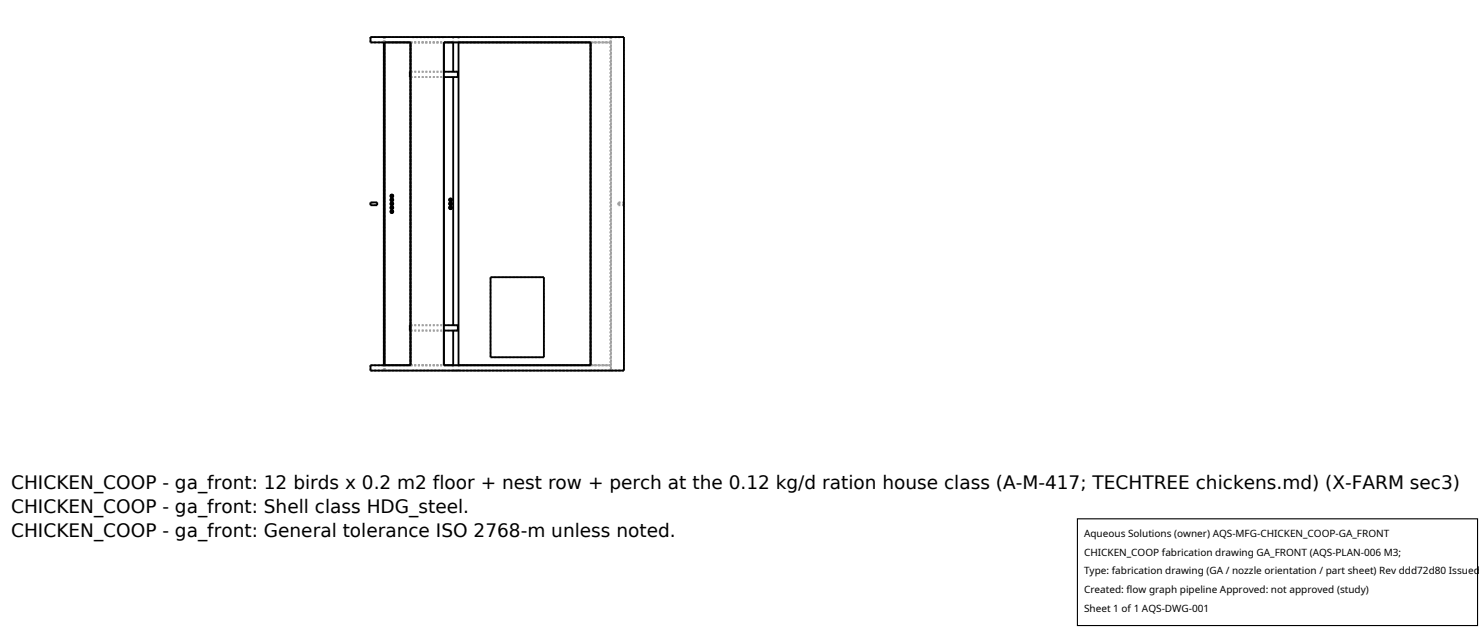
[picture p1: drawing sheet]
<svg xmlns="http://www.w3.org/2000/svg" width="212mm" height="90mm" viewBox="0 0 212 90" stroke-linecap="round" stroke-linejoin="round" font-family="sans-serif">
<defs><g id="words">
<g font-size="2.6">
<text x="1.6" y="69.8">CHICKEN_COOP - ga_front: 12 birds x 0.2 m2 floor + nest row + perch at the 0.12 kg/d ration house class (A-M-417; TECHTREE chickens.md) (X-FARM sec3)</text>
<text x="1.6" y="73.3">CHICKEN_COOP - ga_front: Shell class HDG_steel.</text>
<text x="1.6" y="76.7">CHICKEN_COOP - ga_front: General tolerance ISO 2768-m unless noted.</text>
</g>
<g font-size="1.4">
<text x="154.8" y="76.6">Aqueous Solutions (owner) AQS-MFG-CHICKEN_COOP-GA_FRONT</text>
<text x="154.8" y="79.3">CHICKEN_COOP fabrication drawing GA_FRONT (AQS-PLAN-006 M3;</text>
<text x="154.8" y="82">Type: fabrication drawing (GA / nozzle orientation / part sheet) Rev ddd72d80 Issued</text>
<text x="154.8" y="84.7">Created: flow graph pipeline Approved: not approved (study)</text>
<text x="154.8" y="87.4">Sheet 1 of 1 AQS-DWG-001</text>
</g>
</g></defs>
<g fill="none" stroke="#a0a0a0" stroke-width=".26" stroke-dasharray=".3 .3" stroke-linecap="butt">
<path d="M52.9 5.3h36.2M52.9 6.1v-.8M52.9 6.1h1.9M52.9 5.3h1.9M54.8 6.1v-.8M54.9 6.1h3.7M54.9 5.3h3.7M54.9 6.1v46.1M54.9 5.4v-.1M54.9 6.1v-.7M58.5 10.2h.1M58.5 11h.1"/>
<path d="M58.5 11v-.8M58.6 6.1h4.8M58.6 6.1h.1M58.6 6.1v-.1M58.6 10.2v.8M58.7 6.1h4.7M58.7 6.1h28.5M58.7 6.1v-.1M58.7 10.2v.8M58.7 6h-.1M58.7 10.2h6.4M58.7 11h6.4"/>
<path d="M58.7 10.2h4.7M58.7 11h4.7M63.4 6.1h20.9M63.4 6.1v46.1M63.4 5.3h20.9M63.4 11v-.8M63.4 5.3h-4.8M64.7 6.1h.8M64.7 10.2h.4M64.7 11h.4M64.7 5.3h.4M64.7 5.3v.8"/>
<path d="M65.1 10.2h.3M65.1 11h.3M65.1 10.2h-.4M65.1 11h-.4M65.1 5.3h.4M65.4 11v-.8M65.4 10.2v.8M65.4 10.2h-.3M65.4 11h-.3M65.5 5.3h-.8M65.5 5.3v.8M84.3 6.1h2.9"/>
<path d="M87.2 6.1v46.1M87.2 6.1v-.8M87.2 5.3h-2.9M87.3 5.3v47.6M89.1 5.3v47.6M89.1 5.3h-1.8M52.9 28.9v.4M52.9 29v.3M52.9 29.3v-.3M52.9 29.3h1M53.9 28.9v.4M53.9 29h-1"/>
<path d="M53.9 29v.3M53.9 29.3v-.3M56 30l.2 .2-.3 .2-.1-.2 .2-.2M56 30.1l.1 .1-.2 .2-.1-.2 .2-.1M56 28.9l.2 .2-.3 .2-.1-.2 .2-.2M56 29l.1 .1-.1 .2-.2-.2 .2-.1M56 28.3l.2 .3-.3 .1-.1-.2 .2-.2M56 28.4l.1 .2-.1 .1-.2-.2 .2-.1M56 27.8l.2 .2-.3 .2-.1-.2 .2-.2M56 27.8l.1 .2-.1 .1-.2-.1 .2-.2M56 29.5l.2 .2-.3 .2-.1-.3 .2-.1M56 29.5l.1 .2-.1 .1-.2-.2 .2-.1"/>
<path d="M64.3 29.5l-.2 .2 .3 .2 .2-.2-.3-.2M64.3 29.5l-.1 .2 .2 .1 .1-.2-.2-.1M64.3 28.9l-.2 .2 .3 .2 .2-.2-.3-.2M64.3 29l-.1 .1 .2 .2 .1-.2-.2-.1M64.3 28.3l-.2 .3 .3 .1 .2-.2-.3-.2M64.3 28.4l-.1 .1 .2 .2 .1-.2-.2-.1M70.1 39.6h7.6M88.4 28.9h.7M88.4 28.9v.4M88.4 29.3v-.4M88.4 29h.7M88.4 29v.3"/>
<path d="M88.4 29.3v-.3M89.1 28.9v.4M89.1 29.3v-.4M89.1 29v.3M89.1 29.3v-.3M89.1 29.3h-.7M52.9 52.9h36.2M52.9 52.9h1.9M52.9 52.2h1.9M52.9 52.9v-.7M54.8 52.2v-46.1M54.8 52.9v-.7"/>
<path d="M54.9 52.9h3.7M54.9 52.2h3.7M54.9 52.2v-46.1M54.9 52.9v-.1M54.9 52.8v-.6M58.5 46.4h.1M58.5 47.2h.1M58.5 47.2v-.8M58.6 52.2v-46.1M58.6 52.2h4.8M58.6 52.2h.1M58.6 46.4v.8"/>
<path d="M58.7 52.2h-.1M58.7 52.2h4.7M58.7 52.2h28.5M58.7 52.2v-46.1M58.7 46.4v.8M58.7 46.4h6.4M58.7 47.2h6.4M58.7 46.4h4.7M58.7 47.2h4.7M63.4 52.9h20.9M63.4 52.2h20.9M63.4 52.9h-4.8"/>
<path d="M63.4 47.2v-.8M63.4 52.2v-46.1M64.7 52.2h.8M64.7 46.4h.4M64.7 47.2h.4M64.7 52.9h.4M64.7 52.2v.7M65.1 46.4h.3M65.1 47.2h.3M65.1 46.4h-.4M65.1 47.2h-.4M65.1 52.9h.4"/>
<path d="M65.4 47.2v-.8M65.4 46.4v.8M65.4 46.4h-.3M65.4 47.2h-.3M65.5 52.9h-.8M65.5 52.2v.7M70.1 51h7.6M70.1 51v-11.4M77.7 51v-11.4M84.3 52.2v-46.1M84.3 52.2h2.9M87.2 52.9v-.7"/>
<path d="M87.2 52.9h-2.9M89.1 52.9v-47.6M89.1 52.9h-1.8"/>
</g>
<g fill="none" stroke="#000" stroke-width=".26">
<path d="M52.9 5.3h36.2v47.6h-36.2v-.7h1.9v-46.1h-1.9zM54.9 6.1h3.7v46.1h-3.7zM54.9 6.1v46.1M58.6 10.2h-.1v.8h.1M63.4 6.1h20.9v46.1h-20.9zM63.4 10.2h2v.8h-2M64.7 6.1v4.1M64.7 11v35.4M65.5 6.1v46.1M52.9 28.9h1v.4h-1zM70.1 39.6h7.6v11.4h-7.6zM58.6 46.4h-.1v.8h.1"/>
<path d="M63.4 46.4h2v.8h-2M64.7 47.2v5"/>
<circle cx="56" cy="30.2" r=".15"/>
<circle cx="56" cy="29.1" r=".15"/>
<circle cx="56" cy="29.1" r=".2"/>
<circle cx="56" cy="28" r=".15"/>
<circle cx="56" cy="29.7" r=".15"/>
<circle cx="56" cy="28.5" r=".15"/>
<circle cx="56" cy="30.2" r=".2"/>
<circle cx="56" cy="28.5" r=".2"/>
<circle cx="56" cy="28" r=".2"/>
<circle cx="56" cy="29.7" r=".2"/>
<circle cx="64.3" cy="29.1" r=".2"/>
<circle cx="64.3" cy="29.1" r=".15"/>
<circle cx="64.3" cy="29.7" r=".15"/>
<circle cx="64.3" cy="28.5" r=".2"/>
<circle cx="64.3" cy="28.5" r=".15"/>
<circle cx="64.3" cy="29.7" r=".2"/>
</g>
<path d="M153.9 74.1h57.1v15.2h-57.1z" fill="#fff" stroke="#000" stroke-width=".16"/>
<use href="#words"/>
</svg>
